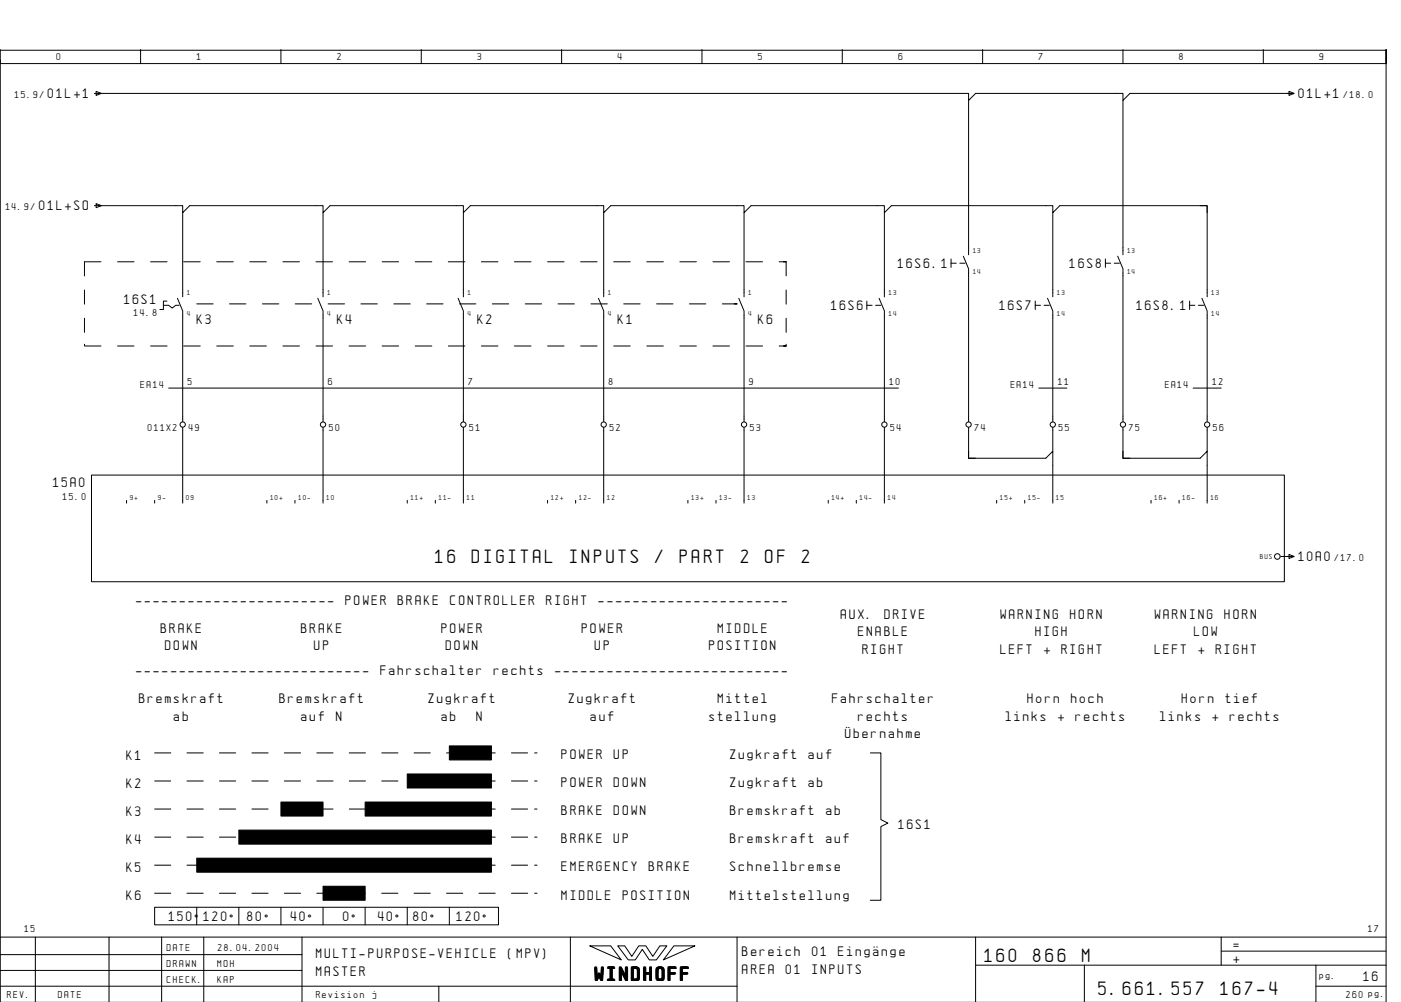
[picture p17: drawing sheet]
<svg xmlns="http://www.w3.org/2000/svg" width="399mm" height="286mm" viewBox="0 0 399 286" stroke-linecap="round" stroke-linejoin="round" font-family="sans-serif">
<defs><g id="words">
<g font-size="4.4">
<text x="124.1" y="160.4">16</text>
<text x="134.5" y="160.4">DIGITAL</text>
<text x="162.4" y="160.4">INPUTS</text>
<text x="186.8" y="160.4">/</text>
<text x="193.7" y="160.4">PART</text>
<text x="211.1" y="160.4">2</text>
<text x="218.1" y="160.4">OF</text>
<text x="228.6" y="160.4">2</text>
<text x="280.6" y="274.1">160</text>
<text x="294.5" y="274.1">866</text>
<text x="308.4" y="274.1">M</text>
<text x="169.5" y="279.3">WINDHOFF</text>
<text x="313.1" y="283.6">5.661.557</text>
<text x="347.9" y="283.6">167-4</text>
</g>
<g font-size="3.1">
<text x="13.6" y="27.9">01L+1</text>
<text x="370.1" y="27.9">01L+1</text>
<text x="11.2" y="59.9">01L+SO</text>
<text x="255.9" y="76.4">16S6.1</text>
<text x="304.9" y="76.4">16S8</text>
<text x="35.4" y="86.6">16S1</text>
<text x="236.9" y="88.4">16S6</text>
<text x="284.9" y="88.4">16S7</text>
<text x="323.9" y="88.4">16S8.1</text>
<text x="56.1" y="92.4">K3</text>
<text x="96.1" y="92.4">K4</text>
<text x="136.1" y="92.4">K2</text>
<text x="176.1" y="92.4">K1</text>
<text x="216.1" y="92.4">K6</text>
<text x="15.1" y="138.9">15A0</text>
<text x="370.1" y="159.9">10A0</text>
<text x="38.8" y="172.4">-----------------------</text>
<text x="98.5" y="172.4">POWER</text>
<text x="113.4" y="172.4">BRAKE</text>
<text x="128.3" y="172.4">CONTROLLER</text>
<text x="155.7" y="172.4">RIGHT</text>
<text x="170.6" y="172.4">----------------------</text>
<text x="239.6" y="176.4">AUX.</text>
<text x="252.1" y="176.4">DRIVE</text>
<text x="285.2" y="176.4">WARNING</text>
<text x="305.1" y="176.4">HORN</text>
<text x="329.2" y="176.4">WARNING</text>
<text x="349.1" y="176.4">HORN</text>
<text x="45.9" y="180.4">BRAKE</text>
<text x="47.1" y="185.4">DOWN</text>
<text x="85.9" y="180.4">BRAKE</text>
<text x="89.6" y="185.4">UP</text>
<text x="125.9" y="180.4">POWER</text>
<text x="127.1" y="185.4">DOWN</text>
<text x="165.9" y="180.4">POWER</text>
<text x="169.6" y="185.4">UP</text>
<text x="202.1" y="185.4">POSITION</text>
<text x="204.6" y="180.4">MIDDLE</text>
<text x="244.6" y="181.4">ENABLE</text>
<text x="295.1" y="181.4">HIGH</text>
<text x="340.3" y="181.4">LOW</text>
<text x="245.9" y="186.4">RIGHT</text>
<text x="285.2" y="186.4">LEFT</text>
<text x="297.6" y="186.4">+</text>
<text x="302.6" y="186.4">RIGHT</text>
<text x="329.2" y="186.4">LEFT</text>
<text x="341.6" y="186.4">+</text>
<text x="346.6" y="186.4">RIGHT</text>
<text x="38.8" y="192.4">---------------------------</text>
<text x="108.4" y="192.4">Fahrschalter</text>
<text x="140.8" y="192.4">rechts</text>
<text x="158.2" y="192.4">---------------------------</text>
<text x="39.6" y="200.4">Bremskraft</text>
<text x="79.6" y="200.4">Bremskraft</text>
<text x="122.1" y="200.4">Zugkraft</text>
<text x="162.1" y="200.4">Zugkraft</text>
<text x="204.6" y="200.4">Mittel</text>
<text x="237.2" y="200.4">Fahrschalter</text>
<text x="292.9" y="200.4">Horn</text>
<text x="305.3" y="200.4">hoch</text>
<text x="336.9" y="200.4">Horn</text>
<text x="349.3" y="200.4">tief</text>
<text x="49.6" y="205.4">ab</text>
<text x="85.9" y="205.4">auf</text>
<text x="95.8" y="205.4">N</text>
<text x="125.9" y="205.4">ab</text>
<text x="135.8" y="205.4">N</text>
<text x="168.3" y="205.4">auf</text>
<text x="202.1" y="205.4">stellung</text>
<text x="244.6" y="205.4">rechts</text>
<text x="286.7" y="205.4">links</text>
<text x="301.6" y="205.4">+</text>
<text x="306.6" y="205.4">rechts</text>
<text x="330.7" y="205.4">links</text>
<text x="345.6" y="205.4">+</text>
<text x="350.6" y="205.4">rechts</text>
<text x="240.9" y="210.4">öbernahme</text>
<text x="36.1" y="216.6">K1</text>
<text x="160.1" y="216.4">POWER</text>
<text x="175" y="216.4">UP</text>
<text x="208.1" y="216.4">Zugkraft</text>
<text x="230.5" y="216.4">auf</text>
<text x="36.1" y="224.6">K2</text>
<text x="160.1" y="224.4">POWER</text>
<text x="175" y="224.4">DOWN</text>
<text x="208.1" y="224.4">Zugkraft</text>
<text x="230.5" y="224.4">ab</text>
<text x="36.1" y="232.6">K3</text>
<text x="160.1" y="232.4">BRAKE</text>
<text x="175" y="232.4">DOWN</text>
<text x="208.1" y="232.4">Bremskraft</text>
<text x="235.4" y="232.4">ab</text>
<text x="256.1" y="236.4">16S1</text>
<text x="36.1" y="240.6">K4</text>
<text x="160.1" y="240.4">BRAKE</text>
<text x="175" y="240.4">UP</text>
<text x="208.1" y="240.4">Bremskraft</text>
<text x="235.4" y="240.4">auf</text>
<text x="36.1" y="248.6">K5</text>
<text x="160.1" y="248.4">EMERGENCY</text>
<text x="185" y="248.4">BRAKE</text>
<text x="208.1" y="248.4">Schnellbremse</text>
<text x="36.1" y="256.6">K6</text>
<text x="160.1" y="256.4">MIDDLE</text>
<text x="177.5" y="256.4">POSITION</text>
<text x="208.1" y="256.4">Mittelstellung</text>
<text x="48.1" y="262.6">150¯120¯</text>
<text x="70.5" y="262.6">80¯</text>
<text x="82.9" y="262.6">40¯</text>
<text x="97.8" y="262.6">0¯</text>
<text x="107.8" y="262.6">40¯</text>
<text x="117.7" y="262.6">80¯</text>
<text x="130.2" y="262.6">120¯</text>
<text x="90.1" y="273.1">MULTI-PURPOSE-VEHICLE</text>
<text x="144.8" y="273.1">(MPV)</text>
<text x="211.6" y="272.6">Bereich</text>
<text x="231.5" y="272.6">01</text>
<text x="238.9" y="272.6">EingÑnge</text>
<text x="351.6" y="270.6">=</text>
<text x="351.6" y="274.6">+</text>
<text x="90.1" y="278.1">MASTER</text>
<text x="211.6" y="277.6">AREA</text>
<text x="224" y="277.6">01</text>
<text x="231.5" y="277.6">INPUTS</text>
<text x="388.6" y="279.6">16</text>
</g>
<g font-size="2.3">
<text x="16.1" y="17.1">0</text>
<text x="56.1" y="17.1">1</text>
<text x="96.1" y="17.1">2</text>
<text x="136.1" y="17.1">3</text>
<text x="176.1" y="17.1">4</text>
<text x="216.1" y="17.1">5</text>
<text x="256.1" y="17.1">6</text>
<text x="296.1" y="17.1">7</text>
<text x="336.1" y="17.1">8</text>
<text x="376.1" y="17.1">9</text>
<text x="4.2" y="27.9">15.9/</text>
<text x="383" y="27.9">/18.0</text>
<text x="1.6" y="59.9">14.9/</text>
<text x="38.2" y="90.1">14.8</text>
<text x="40.1" y="110.6">EA14</text>
<text x="53.6" y="109.6">5</text>
<text x="93.6" y="109.6">6</text>
<text x="133.6" y="109.6">7</text>
<text x="173.6" y="109.6">8</text>
<text x="213.6" y="109.6">9</text>
<text x="253.6" y="109.6">10</text>
<text x="288.1" y="110.6">EA14</text>
<text x="301.6" y="109.6">11</text>
<text x="332.1" y="110.6">EA14</text>
<text x="345.6" y="109.6">12</text>
<text x="42.1" y="122.9">011X2</text>
<text x="53.8" y="122.9">49</text>
<text x="93.8" y="122.9">50</text>
<text x="133.8" y="122.9">51</text>
<text x="173.8" y="122.9">52</text>
<text x="213.8" y="122.9">53</text>
<text x="253.8" y="122.9">54</text>
<text x="277.8" y="122.9">74</text>
<text x="301.8" y="122.9">55</text>
<text x="321.8" y="122.9">75</text>
<text x="345.8" y="122.9">56</text>
<text x="17.9" y="142.4">15.0</text>
<text x="380.4" y="159.9">/17.0</text>
<text x="7" y="265.6">15</text>
<text x="390" y="265.6">17</text>
<text x="47.6" y="271.1">DATE</text>
<text x="47.6" y="275.6">DRAWN</text>
<text x="62" y="275.6">MOH</text>
<text x="62.1" y="271.1">28.04.2004</text>
<text x="47.6" y="280.1">CHECK.</text>
<text x="62" y="280.1">KAP</text>
<text x="376.1" y="279.1">pg.</text>
<text x="2.1" y="284.6">REV.</text>
<text x="16.6" y="284.6">DATE</text>
<text x="90.1" y="284.6">Revision</text>
<text x="106.2" y="284.6">j</text>
<text x="383.7" y="284.6">260 pg.</text>
</g>
<g font-size="1.6">
<text x="277.4" y="72.1">13</text>
<text x="321.4" y="72.1">13</text>
<text x="277.4" y="78.1">14</text>
<text x="321.4" y="78.1">14</text>
<text x="53.4" y="84.1">1</text>
<text x="93.4" y="84.1">1</text>
<text x="133.4" y="84.1">1</text>
<text x="173.4" y="84.1">1</text>
<text x="213.4" y="84.1">1</text>
<text x="253.4" y="84.1">13</text>
<text x="301.4" y="84.1">13</text>
<text x="345.4" y="84.1">13</text>
<text x="53.4" y="90.1">4</text>
<text x="93.4" y="90.1">4</text>
<text x="133.4" y="90.1">4</text>
<text x="173.4" y="90.1">4</text>
<text x="213.4" y="90.1">4</text>
<text x="253.4" y="90.1">14</text>
<text x="301.4" y="90.1">14</text>
<text x="345.4" y="90.1">14</text>
<text x="37.1" y="142.4">9+</text>
<text x="45.1" y="142.4">9-</text>
<text x="53.1" y="142.4">09</text>
<text x="77.1" y="142.4">10+</text>
<text x="85.1" y="142.4">10-</text>
<text x="93.1" y="142.4">10</text>
<text x="117.1" y="142.4">11+</text>
<text x="125.1" y="142.4">11-</text>
<text x="133.1" y="142.4">11</text>
<text x="157.1" y="142.4">12+</text>
<text x="165.1" y="142.4">12-</text>
<text x="173.1" y="142.4">12</text>
<text x="197.1" y="142.4">13+</text>
<text x="205.1" y="142.4">13-</text>
<text x="213.1" y="142.4">13</text>
<text x="237.1" y="142.4">14+</text>
<text x="245.1" y="142.4">14-</text>
<text x="253.1" y="142.4">14</text>
<text x="285.1" y="142.4">15+</text>
<text x="293.1" y="142.4">15-</text>
<text x="301.1" y="142.4">15</text>
<text x="329.1" y="142.4">16+</text>
<text x="337.1" y="142.4">16-</text>
<text x="345.1" y="142.4">16</text>
<text x="359.2" y="159.3">BUS</text>
</g>
</g></defs>
<g fill="none" stroke="#000" stroke-width=".29">
<path d="M.1 14.1v4h395v-4v271.6M.1 17.1v250M.1 14.3h395M40.1 14.1v4M80.1 14.1v4M120.1 14.1v4M160.1 14.1v4M200.1 14.1v4M240.1 14.1v4M280.1 14.1v4M320.1 14.1v4M360.1 14.1v4"/>
<path d="M26.9 26.6h249.2v2l2-2h42v2l2-2h46.7M27.4 26l1.5 .6-1.5 .6zM276.1 28.6v44M320.1 28.6v44M367.4 26l1.5 .6-1.5 .6zM26.9 58.6h25.2v2l2-2h38v2l2-2h38v2l2-2h38v2l2-2h38v2l2-2h38v2l2-2h46v2l2-2h42v26M27.4 58l1.5 .6-1.5 .6zM342.1 58.6h2v2M28.8 74.6h-4.7v4M33.5 74.6h4.7M42.9 74.6h4.7M52.1 60.6v24"/>
<path d="M52.4 74.6h4.7M61.8 74.6h4.7M71.2 74.6h4.7M80.6 74.6h4.8M90.1 74.6h4.7M92.1 60.6v24M99.5 74.6h4.7M108.9 74.6h4.7M118.3 74.6h4.8M127.8 74.6h4.7M132.1 60.6v24M137.2 74.6h4.7"/>
<path d="M146.6 74.6h4.8M156.1 74.6h4.7M165.5 74.6h4.7M172.1 60.6v24M174.9 74.6h4.7M184.4 74.6h4.7M193.8 74.6h4.7M203.2 74.6h4.7M212.1 60.6v24M212.6 74.6h4.7M222.1 74.6h2h-.8M224.1 74.6v4"/>
<path d="M252.1 60.6v24M271.1 75h1.5M271.1 73.8v2.4M273.6 75h1.5M274.6 73l1.5 3.6v43.6M300.1 60.6v24M315.1 75h1.5M315.1 73.8v2.4M317.6 75h1.5M318.6 73l1.5 3.6v43.6M24.1 82.7v4M24.1 90.7v4"/>
<path d="M24.1 98.1v.5h4.7M33.5 98.6h4.7M42.9 98.6h4.7M46.6 87h1.5l1 .8 1-.8h1M47.6 85.8h-1v2.4h-1M50.6 85l1.5 3.6v31.6M52.4 98.6h4.7M56.1 86.6h4.7M61.8 98.6h4.7M65.4 86.6h4.7M71.2 98.6h4.7M74.8 86.6h4.7"/>
<path d="M80.6 98.6h4.8M84.1 86.6h4.7M90.1 98.6h4.7M90.6 85l1.5 3.6v31.6M93.5 86.6h4.7M99.5 98.6h4.7M102.9 86.6h4.6M108.9 98.6h4.7M112.3 86.6h4.6M118.3 98.6h4.8M121.6 86.6h4.7M127.8 98.6h4.7"/>
<path d="M130.6 85l1.5 3.6v31.6M131 86.6h4.7M137.2 98.6h4.7M140.3 86.6h4.7M146.6 98.6h4.8M149.7 86.6h4.7M156.1 98.6h4.7M159 86.6h4.7M165.5 98.6h4.7M168.4 86.6h4.7M170.6 85l1.5 3.6v31.6M174.9 98.6h4.7"/>
<path d="M177.8 86.6h4.7M184.4 98.6h4.7M187.2 86.6h4.6M193.8 98.6h4.7M196.5 86.6h4.7M203.2 98.6h4.7M205.9 86.6h4.2h-.8M210.6 85l1.5 3.6v31.6M212.6 98.6h4.7M222.1 98.6h2h-.8M224.1 82.7v4M224.1 90.7v4"/>
<path d="M224.1 98.1v.5M247.1 87h1.5M247.1 85.8v2.4M249.6 87h1.5M250.6 85l1.5 3.6v31.6M295.1 87h1.5M295.1 85.8v2.4M297.6 87h1.5M298.6 85l1.5 3.6v31.6M339.1 87h1.5M339.1 85.8v2.4M341.6 87h1.5"/>
<path d="M342.6 85l1.5 3.6v31.6M48.1 110.6h208M296.1 110.6h8M340.1 110.6h8M26.1 135.4h340v30.4h-340zM52.1 121.8v21.6M92.1 121.8v21.6M132.1 121.8v21.6M172.1 121.8v21.6M212.1 121.8v21.6M252.1 121.8v21.6M276.1 128.6v2h2"/>
<path d="M276.1 121.8v8.8h22l2-2v14.8M300.1 121.8v6.8M320.1 121.8v8.8h22l2-2v14.8M320.1 128.6v2h2M344.1 121.8v6.8M36.1 142.6v.8M44.1 142.6v.8M76.1 142.6v.8M84.1 142.6v.8M116.1 142.6v.8M124.1 142.6v.8M156.1 142.6v.8"/>
<path d="M164.1 142.6v.8M196.1 142.6v.8M204.1 142.6v.8M236.1 142.6v.8M244.1 142.6v.8M284.1 142.6v.8M292.1 142.6v.8M328.1 142.6v.8M336.1 142.6v.8M365.1 158.6h3.7M367.4 158l1.5 .6-1.5 .6zM44.1 214.6h4.6"/>
<path d="M53.3 214.6h4.6M62.5 214.6h4.7M71.8 214.6h4.6M81.1 214.6h4.6M90.3 214.6h4.6M99.6 214.6h4.6M108.8 214.6h4.6M118 214.6h4.6M127.3 214.6h4.6M136.5 214.6h4.6M145.8 214.6h4.6M152.4 214.6h.7"/>
<path d="M248.1 214.6h3v19l2 1-2 1v21h-3M44.1 222.6h4.6M44.1 230.6h4.6M44.1 238.6h4.6M53.3 222.6h4.6M53.3 230.6h4.6M53.3 238.6h4.6M62.5 222.6h4.7M62.5 230.6h4.7M62.5 238.6h4.7M71.8 222.6h4.6M71.8 230.6h4.6"/>
<path d="M71.8 238.6h4.6M81.1 222.6h4.6M81.1 230.6h4.6M81.1 238.6h4.6M90.3 222.6h4.6M90.3 230.6h4.6M90.3 238.6h4.6M99.6 222.6h4.6M99.6 230.6h4.6M99.6 238.6h4.6M108.8 222.6h4.6M108.8 230.6h4.6"/>
<path d="M108.8 238.6h4.6M118 222.6h4.6M118 230.6h4.6M118 238.6h4.6M127.3 222.6h4.6M127.3 230.6h4.6M127.3 238.6h4.6M136.5 222.6h4.6M136.5 230.6h4.6M136.5 238.6h4.6M145.8 222.6h4.6M145.8 230.6h4.6"/>
<path d="M145.8 238.6h4.6M152.4 222.6h.7M152.4 230.6h.7M152.4 238.6h.7M44.1 258.6h98v5h-98zM44.1 246.6h4.6M44.1 254.6h4.6M53.3 246.6h4.6M53.3 254.6h4.6M56.1 258.6v5M62.5 246.6h4.7M62.5 254.6h4.7"/>
<path d="M68.1 258.6v5M71.8 246.6h4.6M71.8 254.6h4.6M80.1 258.6v5M81.1 246.6h4.6M81.1 254.6h4.6M90.3 246.6h4.6M90.3 254.6h4.6M92.1 258.6v5M99.6 246.6h4.6M99.6 254.6h4.6M104.1 258.6v5"/>
<path d="M108.8 246.6h4.6M108.8 254.6h4.6M116.1 258.6v5M118 246.6h4.6M118 254.6h4.6M127.3 246.6h4.6M127.3 254.6h4.6M128.1 258.6v5M136.5 246.6h4.6M136.5 254.6h4.6M145.8 246.6h4.6M145.8 254.6h4.6"/>
<path d="M152.4 246.6h.7M152.4 254.6h.7M10.1 267.1v18.5M31.1 267.1v18.5M46.1 267.1v18.6M58.1 267.1v18.6M86.1 272.1h-86M86.1 276.6h-86M86.1 267.1v18.6M162.6 267.1v18.6M168.1 269.6h6l3 4zM176.1 269.6h2l2 3 2-3h2l2 3 2-3h2l-3 4h-2l-2-3-2 3h-2z"/>
<path d="M192.1 269.6h6l-9 4zM210.1 267.1v18.6M278.1 275.1h117M278.1 267.1v18.6M309.1 275.1v10.6M348.1 271.1h47M348.1 267.1v8M375.1 275.1v10.6M395.1 267.1h-395v18.6M125.1 281.1v4.6M210.1 281.1h-210M375.1 281.1h20"/>
<circle cx="52.1" cy="121" r=".75"/>
<circle cx="92.1" cy="121" r=".75"/>
<circle cx="132.1" cy="121" r=".75"/>
<circle cx="172.1" cy="121" r=".75"/>
<circle cx="212.1" cy="121" r=".75"/>
<circle cx="252.1" cy="121" r=".75"/>
<circle cx="276.1" cy="121" r=".75"/>
<circle cx="300.1" cy="121" r=".75"/>
<circle cx="320.1" cy="121" r=".75"/>
<circle cx="344.1" cy="121" r=".75"/>
<circle cx="364.1" cy="158.6" r=".8"/>
</g>
<path d="M128.1 212.6h12v4h-12zM68.1 236.6h72v4h-72zM80.1 228.6h12v4h-12zM104.1 228.6h36v4h-36zM116.1 220.6h24v4h-24zM56.1 244.6h84v4h-84zM92.1 252.6h12v4h-12z" fill="#000" stroke="#000" stroke-width=".29"/>
<use href="#words"/>
</svg>
